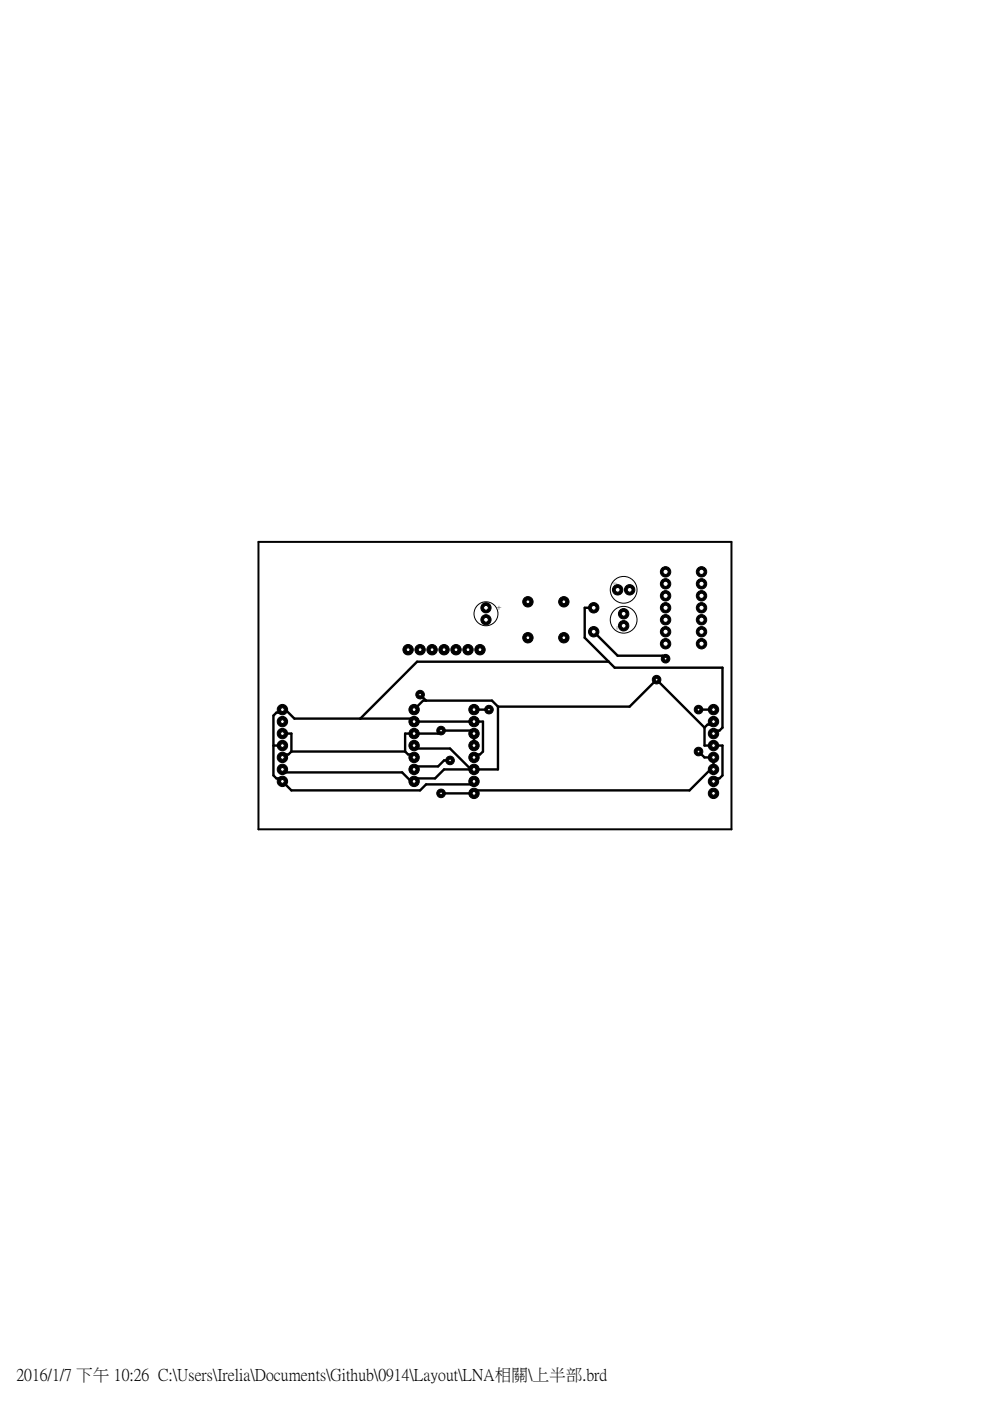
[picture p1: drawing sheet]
<svg xmlns="http://www.w3.org/2000/svg" width="210mm" height="297mm" viewBox="0 0 210 297" stroke-linecap="round" stroke-linejoin="round" font-family="sans-serif">
<defs><g id="words">
<text font-size="3.5" x="3.5" y="292.5">2016/1/7 下午 10:26 C:\Users\Irelia\Documents\Github\0914\Layout\LNA相關\上半部.brd</text>
<text font-size="1.8" x="106.2" y="129.4" transform="rotate(-90 106.2 129.4)">+</text>
<g font-size=".4">
<text x="130" y="123.8">LED+</text>
<text x="131" y="133.7" transform="rotate(-90 131 133.7)">LED+</text>
</g>
</g></defs>
<g fill="none" stroke="#000" stroke-width=".21">
<circle cx="103" cy="130.1" r="2.54"/>
<circle cx="132.2" cy="125.1" r="2.84"/>
<circle cx="132.2" cy="131.4" r="2.84"/>
</g>
<g fill="none" stroke="#000" stroke-width=".51">
<path d="M125.9 128.9h-1.9v6.3l6.3 6.4h22.9v12.7l-.7 .6h-.6l-.6 .6M125.9 133.9l5.1 5.1h9.5l.6 .7M58 158.1h1.9M59.9 155.5h1.9v3.8M61.8 159.3l-.6 .7h-.7l-.6 .6M61.8 159.3h24.1M85.9 159.3l.6 .7h.7l.6 .6M87.8 158.1l.6 .6h7l4.5 4.4M89.1 147.3l1.2 1.2M100.5 150.5h3.2M100.5 158.1v-2.6l-.6-.6h-6.4l-.6 .6h-7v3.8M105.6 149.8v13.3h-11.5l-1.9 1.9h-3.8l-.6 .7h-.6l-1.9-1.9h-24.8l-.6-.7"/>
<path d="M105.6 149.8h27.9l5.7-5.7 10.2 10.2M105.6 149.8l-1.3-1.3h-14.6l-1.9 2M129.1 140.3h-40.7l-12 12.1M148.1 150.5h3.2M148.1 159.3l1.3 1.3h1.9v2.5h-.7l-4.4 4.5h-45.1l-.6 .6h-7M149.4 154.3v3.8h3.8v6.3l-.7 .6h-.6l-.6 .7M151.3 153l-.7 .6h-.6l-.6 .7M95.4 161.2h-1.3l-1.2 1.3h-4.5l-.6 .6M100.5 160.6l.6-.6h.7l.6-.7v-6.3h-14.6l-.6-.6h-24.8l-1.9-1.9h-.6l-.7 .6h-.6l-.6 .6v12.7l.6 .6h.6l2.6 2.6h27.3l1.2-1.3h9.6l.6-.6"/>
</g>
<path d="M54.8 114.9h100.3v60.9h-100.3z" fill="none" stroke="#000" stroke-width=".42"/>
<circle cx="59.9" cy="150.5" r="1.1" fill="#000" stroke="#000" stroke-width=".21"/>
<circle cx="59.9" cy="150.5" r=".4" fill="#fff" stroke="#000" stroke-width=".21"/>
<circle cx="59.9" cy="153" r="1.1" fill="#000" stroke="#000" stroke-width=".21"/>
<circle cx="59.9" cy="153" r=".4" fill="#fff" stroke="#000" stroke-width=".21"/>
<circle cx="59.9" cy="155.5" r="1.1" fill="#000" stroke="#000" stroke-width=".21"/>
<circle cx="59.9" cy="155.5" r=".4" fill="#fff" stroke="#000" stroke-width=".21"/>
<circle cx="59.9" cy="158.1" r="1.1" fill="#000" stroke="#000" stroke-width=".21"/>
<circle cx="59.9" cy="158.1" r=".4" fill="#fff" stroke="#000" stroke-width=".21"/>
<circle cx="59.9" cy="160.6" r="1.1" fill="#000" stroke="#000" stroke-width=".21"/>
<circle cx="59.9" cy="160.6" r=".4" fill="#fff" stroke="#000" stroke-width=".21"/>
<circle cx="59.9" cy="163.1" r="1.1" fill="#000" stroke="#000" stroke-width=".21"/>
<circle cx="59.9" cy="163.1" r=".4" fill="#fff" stroke="#000" stroke-width=".21"/>
<circle cx="59.9" cy="165.7" r="1.1" fill="#000" stroke="#000" stroke-width=".21"/>
<circle cx="59.9" cy="165.7" r=".4" fill="#fff" stroke="#000" stroke-width=".21"/>
<circle cx="87.8" cy="150.5" r="1.1" fill="#000" stroke="#000" stroke-width=".21"/>
<circle cx="87.8" cy="150.5" r=".4" fill="#fff" stroke="#000" stroke-width=".21"/>
<circle cx="87.8" cy="153" r="1.1" fill="#000" stroke="#000" stroke-width=".21"/>
<circle cx="87.8" cy="153" r=".4" fill="#fff" stroke="#000" stroke-width=".21"/>
<circle cx="87.8" cy="155.5" r="1.1" fill="#000" stroke="#000" stroke-width=".21"/>
<circle cx="87.8" cy="155.5" r=".4" fill="#fff" stroke="#000" stroke-width=".21"/>
<circle cx="87.8" cy="158.1" r="1.1" fill="#000" stroke="#000" stroke-width=".21"/>
<circle cx="87.8" cy="158.1" r=".4" fill="#fff" stroke="#000" stroke-width=".21"/>
<circle cx="87.8" cy="160.6" r="1.1" fill="#000" stroke="#000" stroke-width=".21"/>
<circle cx="87.8" cy="160.6" r=".4" fill="#fff" stroke="#000" stroke-width=".21"/>
<circle cx="87.8" cy="163.1" r="1.1" fill="#000" stroke="#000" stroke-width=".21"/>
<circle cx="87.8" cy="163.1" r=".4" fill="#fff" stroke="#000" stroke-width=".21"/>
<circle cx="87.8" cy="165.7" r="1.1" fill="#000" stroke="#000" stroke-width=".21"/>
<circle cx="87.8" cy="165.7" r=".4" fill="#fff" stroke="#000" stroke-width=".21"/>
<circle cx="100.5" cy="150.5" r="1.1" fill="#000" stroke="#000" stroke-width=".21"/>
<circle cx="100.5" cy="150.5" r=".4" fill="#fff" stroke="#000" stroke-width=".21"/>
<circle cx="100.5" cy="153" r="1.1" fill="#000" stroke="#000" stroke-width=".21"/>
<circle cx="100.5" cy="153" r=".4" fill="#fff" stroke="#000" stroke-width=".21"/>
<circle cx="100.5" cy="155.5" r="1.1" fill="#000" stroke="#000" stroke-width=".21"/>
<circle cx="100.5" cy="155.5" r=".4" fill="#fff" stroke="#000" stroke-width=".21"/>
<circle cx="100.5" cy="158.1" r="1.1" fill="#000" stroke="#000" stroke-width=".21"/>
<circle cx="100.5" cy="158.1" r=".4" fill="#fff" stroke="#000" stroke-width=".21"/>
<circle cx="100.5" cy="160.6" r="1.1" fill="#000" stroke="#000" stroke-width=".21"/>
<circle cx="100.5" cy="160.6" r=".4" fill="#fff" stroke="#000" stroke-width=".21"/>
<circle cx="100.5" cy="163.1" r="1.1" fill="#000" stroke="#000" stroke-width=".21"/>
<circle cx="100.5" cy="163.1" r=".4" fill="#fff" stroke="#000" stroke-width=".21"/>
<circle cx="100.5" cy="165.7" r="1.1" fill="#000" stroke="#000" stroke-width=".21"/>
<circle cx="100.5" cy="165.7" r=".4" fill="#fff" stroke="#000" stroke-width=".21"/>
<circle cx="100.5" cy="168.2" r="1.1" fill="#000" stroke="#000" stroke-width=".21"/>
<circle cx="100.5" cy="168.2" r=".4" fill="#fff" stroke="#000" stroke-width=".21"/>
<circle cx="151.3" cy="150.5" r="1.1" fill="#000" stroke="#000" stroke-width=".21"/>
<circle cx="151.3" cy="150.5" r=".4" fill="#fff" stroke="#000" stroke-width=".21"/>
<circle cx="151.3" cy="153" r="1.1" fill="#000" stroke="#000" stroke-width=".21"/>
<circle cx="151.3" cy="153" r=".4" fill="#fff" stroke="#000" stroke-width=".21"/>
<circle cx="151.3" cy="155.5" r="1.1" fill="#000" stroke="#000" stroke-width=".21"/>
<circle cx="151.3" cy="155.5" r=".4" fill="#fff" stroke="#000" stroke-width=".21"/>
<circle cx="151.3" cy="158.1" r="1.1" fill="#000" stroke="#000" stroke-width=".21"/>
<circle cx="151.3" cy="158.1" r=".4" fill="#fff" stroke="#000" stroke-width=".21"/>
<circle cx="151.3" cy="160.6" r="1.1" fill="#000" stroke="#000" stroke-width=".21"/>
<circle cx="151.3" cy="160.6" r=".4" fill="#fff" stroke="#000" stroke-width=".21"/>
<circle cx="151.3" cy="163.1" r="1.1" fill="#000" stroke="#000" stroke-width=".21"/>
<circle cx="151.3" cy="163.1" r=".4" fill="#fff" stroke="#000" stroke-width=".21"/>
<circle cx="151.3" cy="165.7" r="1.1" fill="#000" stroke="#000" stroke-width=".21"/>
<circle cx="151.3" cy="165.7" r=".4" fill="#fff" stroke="#000" stroke-width=".21"/>
<circle cx="151.3" cy="168.2" r="1.1" fill="#000" stroke="#000" stroke-width=".21"/>
<circle cx="151.3" cy="168.2" r=".4" fill="#fff" stroke="#000" stroke-width=".21"/>
<circle cx="86.5" cy="137.8" r="1.1" fill="#000" stroke="#000" stroke-width=".21"/>
<circle cx="86.5" cy="137.8" r=".4" fill="#fff" stroke="#000" stroke-width=".21"/>
<circle cx="89.1" cy="137.8" r="1.1" fill="#000" stroke="#000" stroke-width=".21"/>
<circle cx="89.1" cy="137.8" r=".4" fill="#fff" stroke="#000" stroke-width=".21"/>
<circle cx="94.1" cy="137.8" r="1.1" fill="#000" stroke="#000" stroke-width=".21"/>
<circle cx="94.1" cy="137.8" r=".4" fill="#fff" stroke="#000" stroke-width=".21"/>
<circle cx="96.7" cy="137.8" r="1.1" fill="#000" stroke="#000" stroke-width=".21"/>
<circle cx="96.7" cy="137.8" r=".4" fill="#fff" stroke="#000" stroke-width=".21"/>
<circle cx="99.2" cy="137.8" r="1.1" fill="#000" stroke="#000" stroke-width=".21"/>
<circle cx="99.2" cy="137.8" r=".4" fill="#fff" stroke="#000" stroke-width=".21"/>
<circle cx="101.8" cy="137.8" r="1.1" fill="#000" stroke="#000" stroke-width=".21"/>
<circle cx="101.8" cy="137.8" r=".4" fill="#fff" stroke="#000" stroke-width=".21"/>
<circle cx="91.6" cy="137.8" r="1.1" fill="#000" stroke="#000" stroke-width=".21"/>
<circle cx="91.6" cy="137.8" r=".4" fill="#fff" stroke="#000" stroke-width=".21"/>
<circle cx="103" cy="128.9" r="1.08" fill="#000" stroke="#000" stroke-width=".21"/>
<circle cx="103" cy="128.9" r=".51" fill="#fff" stroke="#000" stroke-width=".21"/>
<circle cx="103" cy="131.4" r="1.08" fill="#000" stroke="#000" stroke-width=".21"/>
<circle cx="103" cy="131.4" r=".51" fill="#fff" stroke="#000" stroke-width=".21"/>
<circle cx="111.9" cy="127.6" r="1.1" fill="#000" stroke="#000" stroke-width=".21"/>
<circle cx="111.9" cy="127.6" r=".4" fill="#fff" stroke="#000" stroke-width=".21"/>
<circle cx="111.9" cy="135.2" r="1.1" fill="#000" stroke="#000" stroke-width=".21"/>
<circle cx="111.9" cy="135.2" r=".4" fill="#fff" stroke="#000" stroke-width=".21"/>
<circle cx="119.5" cy="135.2" r="1.1" fill="#000" stroke="#000" stroke-width=".21"/>
<circle cx="119.5" cy="135.2" r=".4" fill="#fff" stroke="#000" stroke-width=".21"/>
<circle cx="119.5" cy="127.6" r="1.1" fill="#000" stroke="#000" stroke-width=".21"/>
<circle cx="119.5" cy="127.6" r=".4" fill="#fff" stroke="#000" stroke-width=".21"/>
<circle cx="125.9" cy="133.9" r="1.1" fill="#000" stroke="#000" stroke-width=".21"/>
<circle cx="125.9" cy="133.9" r=".51" fill="#fff" stroke="#000" stroke-width=".21"/>
<circle cx="125.9" cy="128.9" r="1.1" fill="#000" stroke="#000" stroke-width=".21"/>
<circle cx="125.9" cy="128.9" r=".51" fill="#fff" stroke="#000" stroke-width=".21"/>
<circle cx="132.2" cy="132.7" r="1.1" fill="#000" stroke="#000" stroke-width=".21"/>
<circle cx="132.2" cy="132.7" r=".51" fill="#fff" stroke="#000" stroke-width=".21"/>
<circle cx="132.2" cy="130.1" r="1.1" fill="#000" stroke="#000" stroke-width=".21"/>
<circle cx="132.2" cy="130.1" r=".51" fill="#fff" stroke="#000" stroke-width=".21"/>
<circle cx="131" cy="125.1" r="1.1" fill="#000" stroke="#000" stroke-width=".21"/>
<circle cx="131" cy="125.1" r=".51" fill="#fff" stroke="#000" stroke-width=".21"/>
<circle cx="133.5" cy="125.1" r="1.1" fill="#000" stroke="#000" stroke-width=".21"/>
<circle cx="133.5" cy="125.1" r=".51" fill="#fff" stroke="#000" stroke-width=".21"/>
<circle cx="141.1" cy="121.2" r="1.1" fill="#000" stroke="#000" stroke-width=".21"/>
<circle cx="141.1" cy="121.2" r=".55" fill="#fff" stroke="#000" stroke-width=".21"/>
<circle cx="141.1" cy="123.8" r="1.1" fill="#000" stroke="#000" stroke-width=".21"/>
<circle cx="141.1" cy="123.8" r=".55" fill="#fff" stroke="#000" stroke-width=".21"/>
<circle cx="141.1" cy="126.3" r="1.1" fill="#000" stroke="#000" stroke-width=".21"/>
<circle cx="141.1" cy="126.3" r=".55" fill="#fff" stroke="#000" stroke-width=".21"/>
<circle cx="141.1" cy="128.9" r="1.1" fill="#000" stroke="#000" stroke-width=".21"/>
<circle cx="141.1" cy="128.9" r=".55" fill="#fff" stroke="#000" stroke-width=".21"/>
<circle cx="141.1" cy="131.4" r="1.1" fill="#000" stroke="#000" stroke-width=".21"/>
<circle cx="141.1" cy="131.4" r=".55" fill="#fff" stroke="#000" stroke-width=".21"/>
<circle cx="141.1" cy="133.9" r="1.1" fill="#000" stroke="#000" stroke-width=".21"/>
<circle cx="141.1" cy="133.9" r=".55" fill="#fff" stroke="#000" stroke-width=".21"/>
<circle cx="141.1" cy="136.5" r="1.1" fill="#000" stroke="#000" stroke-width=".21"/>
<circle cx="141.1" cy="136.5" r=".55" fill="#fff" stroke="#000" stroke-width=".21"/>
<circle cx="148.7" cy="136.5" r="1.1" fill="#000" stroke="#000" stroke-width=".21"/>
<circle cx="148.7" cy="136.5" r=".55" fill="#fff" stroke="#000" stroke-width=".21"/>
<circle cx="148.7" cy="133.9" r="1.1" fill="#000" stroke="#000" stroke-width=".21"/>
<circle cx="148.7" cy="133.9" r=".55" fill="#fff" stroke="#000" stroke-width=".21"/>
<circle cx="148.7" cy="131.4" r="1.1" fill="#000" stroke="#000" stroke-width=".21"/>
<circle cx="148.7" cy="131.4" r=".55" fill="#fff" stroke="#000" stroke-width=".21"/>
<circle cx="148.7" cy="128.9" r="1.1" fill="#000" stroke="#000" stroke-width=".21"/>
<circle cx="148.7" cy="128.9" r=".55" fill="#fff" stroke="#000" stroke-width=".21"/>
<circle cx="148.7" cy="126.3" r="1.1" fill="#000" stroke="#000" stroke-width=".21"/>
<circle cx="148.7" cy="126.3" r=".55" fill="#fff" stroke="#000" stroke-width=".21"/>
<circle cx="148.7" cy="123.8" r="1.1" fill="#000" stroke="#000" stroke-width=".21"/>
<circle cx="148.7" cy="123.8" r=".55" fill="#fff" stroke="#000" stroke-width=".21"/>
<circle cx="148.7" cy="121.2" r="1.1" fill="#000" stroke="#000" stroke-width=".21"/>
<circle cx="148.7" cy="121.2" r=".55" fill="#fff" stroke="#000" stroke-width=".21"/>
<circle cx="95.4" cy="161.2" r=".91" fill="#000" stroke="#000" stroke-width=".21"/>
<circle cx="95.4" cy="161.2" r=".3" fill="#fff" stroke="#000" stroke-width=".21"/>
<circle cx="103.7" cy="150.5" r=".91" fill="#000" stroke="#000" stroke-width=".21"/>
<circle cx="103.7" cy="150.5" r=".3" fill="#fff" stroke="#000" stroke-width=".21"/>
<circle cx="93.5" cy="154.9" r=".91" fill="#000" stroke="#000" stroke-width=".21"/>
<circle cx="93.5" cy="154.9" r=".3" fill="#fff" stroke="#000" stroke-width=".21"/>
<circle cx="148.1" cy="150.5" r=".91" fill="#000" stroke="#000" stroke-width=".21"/>
<circle cx="148.1" cy="150.5" r=".3" fill="#fff" stroke="#000" stroke-width=".21"/>
<circle cx="148.1" cy="159.3" r=".91" fill="#000" stroke="#000" stroke-width=".21"/>
<circle cx="148.1" cy="159.3" r=".3" fill="#fff" stroke="#000" stroke-width=".21"/>
<circle cx="93.5" cy="168.2" r=".91" fill="#000" stroke="#000" stroke-width=".21"/>
<circle cx="93.5" cy="168.2" r=".3" fill="#fff" stroke="#000" stroke-width=".21"/>
<circle cx="141.1" cy="139.7" r=".91" fill="#000" stroke="#000" stroke-width=".21"/>
<circle cx="141.1" cy="139.7" r=".3" fill="#fff" stroke="#000" stroke-width=".21"/>
<circle cx="139.2" cy="144.1" r=".91" fill="#000" stroke="#000" stroke-width=".21"/>
<circle cx="139.2" cy="144.1" r=".3" fill="#fff" stroke="#000" stroke-width=".21"/>
<circle cx="89.1" cy="147.3" r=".91" fill="#000" stroke="#000" stroke-width=".21"/>
<circle cx="89.1" cy="147.3" r=".3" fill="#fff" stroke="#000" stroke-width=".21"/>
<use href="#words"/>
</svg>
